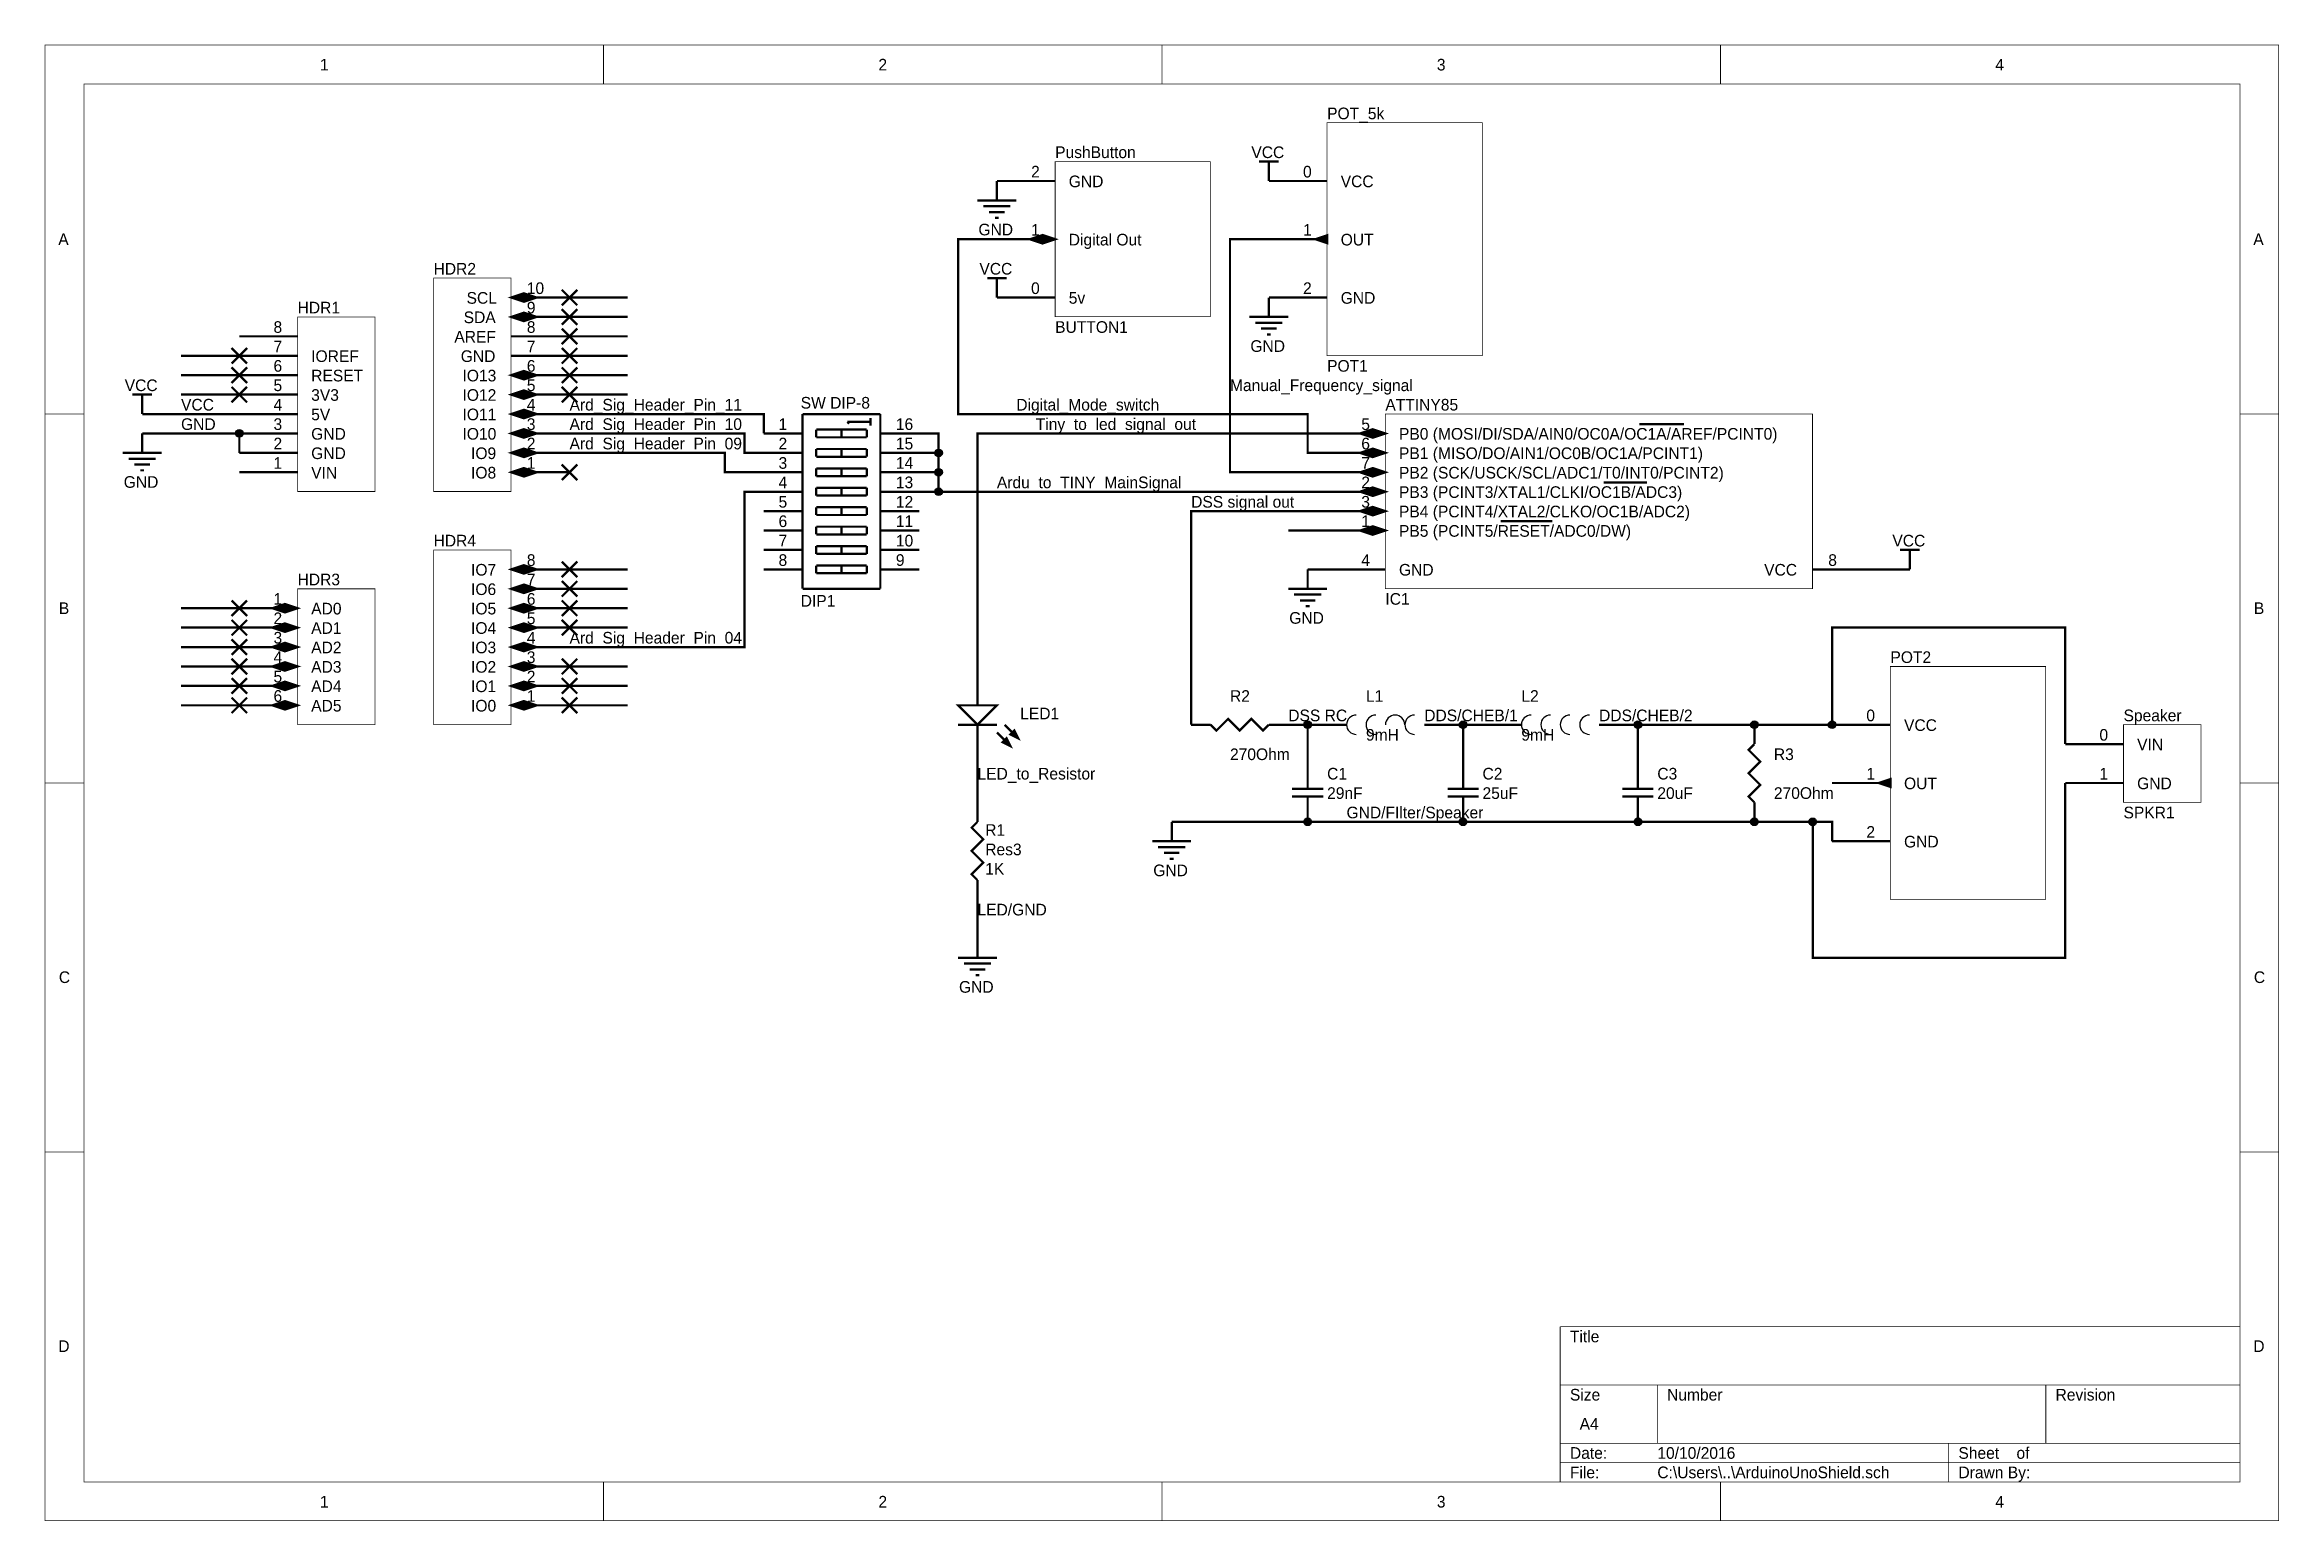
# Model space of a CAD drawing. Header units: millimetres. Extents: x 0 to 11.5, y 0 to 7.6.
import ezdxf

# ---------------------------------------------------------------- set-up
doc = ezdxf.new("R2010")
doc.units = ezdxf.units.MM
doc.header["$MEASUREMENT"] = 0
doc.layers.add('Sheet', color=255, linetype='Continuous')

msp = doc.modelspace()

# ---------------------------------------------------------------- texts
at = {"layer": 'Sheet'}
for s, p in [('1', (1.415, 7.469)), ('2', (4.29, 7.469)), ('3', (7.165, 7.469)), ('4', (10.04, 7.469)), ('POT_5k', (6.6, 7.218)), ('PushButton', (5.2, 7.018)), ('VCC', (6.21, 7.018)), ('2', (5.076, 6.918)), ('GND', (5.27, 6.868)), ('0', (6.476, 6.918)), ('VCC', (6.67, 6.868)), ('GND', (4.805, 6.62)), ('1', (5.076, 6.618)), ('1', (6.476, 6.618)), ('A', (0.068, 6.57)), ('Digital Out', (5.27, 6.568)), ('OUT', (6.67, 6.568)), ('A', (11.368, 6.57)), ('HDR2', (2, 6.418)), ('VCC', (4.81, 6.418)), ('SCL', (2.17, 6.268)), ('10', (2.48, 6.318)), ('0', (5.076, 6.318)), ('5v', (5.27, 6.268)), ('2', (6.476, 6.318)), ('GND', (6.67, 6.268)), ('HDR1', (1.3, 6.218)), ('SDA', (2.155, 6.168)), ('9', (2.48, 6.218)), ('8', (1.176, 6.118)), ('AREF', (2.107, 6.068)), ('8', (2.48, 6.118)), ('BUTTON1', (5.2, 6.118)), ('7', (1.176, 6.018)), ('IOREF', (1.37, 5.968)), ('GND', (2.14, 5.968)), ('7', (2.48, 6.018)), ('GND', (6.205, 6.02)), ('VCC', (0.41, 5.818)), ('5', (1.176, 5.818)), ('6', (1.176, 5.918)), ('RESET', (1.37, 5.868)), ('IO13', (2.149, 5.868)), ('5', (2.48, 5.818)), ('6', (2.48, 5.918)), ('Manual_Frequency_signal', (6.1, 5.818)), ('POT1', (6.6, 5.918)), ('VCC', (0.7, 5.718)), ('4', (1.176, 5.718)), ('3V3', (1.37, 5.768)), ('IO12', (2.149, 5.768)), ('4', (2.48, 5.718)), ('Ard_Sig_Header_Pin_11', (2.7, 5.718)), ('SW DIP-8', (3.89, 5.728)), ('Digital_Mode_switch', (5, 5.718)), ('ATTINY85', (6.9, 5.718)), ('GND', (0.7, 5.618)), ('3', (1.176, 5.618)), ('5V', (1.37, 5.668)), ('IO11', (2.149, 5.668)), ('3', (2.48, 5.618)), ('Ard_Sig_Header_Pin_10', (2.7, 5.618)), ('1', (3.776, 5.618)), ('16', (4.38, 5.618)), ('Tiny_to_led_signal_out', (5.1, 5.618)), ('5', (6.776, 5.618)), ('2', (1.176, 5.518)), ('GND', (1.37, 5.568)), ('GND', (1.37, 5.468)), ('IO10', (2.149, 5.568)), ('IO9', (2.193, 5.468)), ('2', (2.48, 5.518)), ('Ard_Sig_Header_Pin_09', (2.7, 5.518)), ('2', (3.776, 5.518)), ('15', (4.38, 5.518)), ('6', (6.776, 5.518)), ('PB0 (MOSI/DI/SDA/AIN0/OC0A/OC1A/AREF/PCINT0)', (6.97, 5.568)), ('PB1 (MISO/DO/AIN1/OC0B/OC1A/PCINT1)', (6.97, 5.468)), ('1', (1.176, 5.418)), ('VIN', (1.37, 5.368)), ('IO8', (2.193, 5.368)), ('1', (2.48, 5.418)), ('3', (3.776, 5.418)), ('14', (4.38, 5.418)), ('7', (6.776, 5.418)), ('PB2 (SCK/USCK/SCL/ADC1/T0/INT0/PCINT2)', (6.97, 5.368)), ('GND', (0.405, 5.32)), ('4', (3.776, 5.318)), ('13', (4.38, 5.318)), ('Ardu_to_TINY_MainSignal', (4.9, 5.318)), ('2', (6.776, 5.318)), ('PB3 (PCINT3/XTAL1/CLKI/OC1B/ADC3)', (6.97, 5.268)), ('5', (3.776, 5.218)), ('6', (3.776, 5.118)), ('12', (4.38, 5.218)), ('11', (4.38, 5.118)), ('DSS signal out', (5.9, 5.218)), ('3', (6.776, 5.218)), ('1', (6.776, 5.118)), ('PB4 (PCINT4/XTAL2/CLKO/OC1B/ADC2)', (6.97, 5.168)), ('HDR4', (2, 5.018)), ('7', (3.776, 5.018)), ('10', (4.38, 5.018)), ('PB5 (PCINT5/RESET/ADC0/DW)', (6.97, 5.068)), ('VCC', (9.51, 5.018)), ('8', (2.48, 4.918)), ('8', (3.776, 4.918)), ('9', (4.38, 4.918)), ('4', (6.776, 4.918)), ('8', (9.18, 4.918)), ('HDR3', (1.3, 4.818)), ('IO7', (2.193, 4.868)), ('7', (2.48, 4.818)), ('GND', (6.97, 4.868)), ('VCC', (8.85, 4.868)), ('B', (0.071, 4.67)), ('1', (1.176, 4.718)), ('AD0', (1.37, 4.668)), ('IO6', (2.193, 4.768)), ('IO5', (2.193, 4.668)), ('6', (2.48, 4.718)), ('DIP1', (3.89, 4.708)), ('IC1', (6.9, 4.718)), ('B', (11.371, 4.67)), ('2', (1.176, 4.618)), ('AD1', (1.37, 4.568)), ('IO4', (2.193, 4.568)), ('5', (2.48, 4.618)), ('GND', (6.405, 4.62)), ('3', (1.176, 4.518)), ('AD2', (1.37, 4.468)), ('IO3', (2.193, 4.468)), ('4', (2.48, 4.518)), ('Ard_Sig_Header_Pin_04', (2.7, 4.518)), ('4', (1.176, 4.418)), ('5', (1.176, 4.318)), ('AD3', (1.37, 4.368)), ('IO2', (2.193, 4.368)), ('3', (2.48, 4.418)), ('2', (2.48, 4.318)), ('POT2', (9.5, 4.418)), ('6', (1.176, 4.218)), ('AD4', (1.37, 4.268)), ('IO1', (2.193, 4.268)), ('1', (2.48, 4.218)), ('R2', (6.1, 4.218)), ('L1', (6.8, 4.218)), ('L2', (7.6, 4.218)), ('AD5', (1.37, 4.168)), ('IO0', (2.193, 4.168)), ('LED1', (5.02, 4.128)), ('DSS RC', (6.4, 4.118)), ('DDS/CHEB/1', (7.1, 4.118)), ('DDS/CHEB/2', (8, 4.118)), ('0', (9.376, 4.118)), ('Speaker', (10.7, 4.118)), ('9mH', (6.8, 4.018)), ('9mH', (7.6, 4.018)), ('VCC', (9.57, 4.068)), ('0', (10.576, 4.018)), ('VIN', (10.77, 3.968)), ('270Ohm', (6.1, 3.918)), ('R3', (8.9, 3.918)), ('LED_to_Resistor', (4.8, 3.818)), ('C1', (6.6, 3.818)), ('C2', (7.4, 3.818)), ('C3', (8.3, 3.818)), ('1', (9.376, 3.818)), ('OUT', (9.57, 3.768)), ('1', (10.576, 3.818)), ('GND', (10.77, 3.768)), ('29nF', (6.6, 3.718)), ('GND/FIlter/Speaker', (6.7, 3.618)), ('25uF', (7.4, 3.718)), ('20uF', (8.3, 3.718)), ('270Ohm', (8.9, 3.718)), ('R1', (4.84, 3.528)), ('2', (9.376, 3.518)), ('SPKR1', (10.7, 3.618)), ('Res3', (4.84, 3.428)), ('GND', (9.57, 3.468)), ('1K', (4.84, 3.328)), ('GND', (5.705, 3.32)), ('LED/GND', (4.8, 3.118)), ('C', (0.071, 2.77)), ('GND', (4.705, 2.72)), ('C', (11.371, 2.77)), ('D', (0.068, 0.87)), ('Title', (7.85, 0.92)), ('D', (11.368, 0.87)), ('Size', (7.85, 0.62)), ('Number', (8.35, 0.62)), ('Revision', (10.35, 0.62)), ('A4', (7.9, 0.47)), ('Date:', (7.85, 0.32)), ('10/10/2016', (8.3, 0.32)), ('Sheet    of', (9.85, 0.32)), ('File:', (7.85, 0.22)), ('C:\\Users\\..\\ArduinoUnoShield.sch', (8.3, 0.22)), ('Drawn By:', (9.85, 0.22)), ('1', (1.415, 0.069)), ('2', (4.29, 0.069)), ('3', (7.165, 0.069)), ('4', (10.04, 0.069))]:
    msp.add_text(s, height=0.06, dxfattribs=at).set_placement(p)

# ---------------------------------------------------------------- linework, layer by layer
at = {"layer": 'Sheet'}
for points, const_width in [([(0, 7.6), (11.499, 7.6), (11.499, 0.001), (0, 0.001), (0, 7.6)], 0.0039), ([(2.875, 7.4), (2.875, 7.6)], 0.0039), ([(5.75, 7.4), (5.75, 7.6)], 0.0039), ([(8.625, 7.4), (8.625, 7.6)], 0.0039), ([(0.2, 7.4), (11.299, 7.4), (11.299, 0.201), (0.2, 0.201), (0.2, 7.4)], 0.0039), ([(6.6, 7.2), (7.399, 7.2), (7.399, 6.001), (6.6, 6.001), (6.6, 7.2)], 0.0039), ([(4.9, 6.9), (4.9, 6.8)], 0.0118), ([(5.2, 6.9), (4.9, 6.9)], 0.0118), ([(5.2, 7), (5.999, 7), (5.999, 6.201), (5.2, 6.201), (5.2, 7)], 0.0039), ([(6.25, 7), (6.35, 7)], 0.0118), ([(6.3, 6.9), (6.3, 7)], 0.0118), ([(6.6, 6.9), (6.3, 6.9)], 0.0118), ([(4.8, 6.8), (5, 6.8)], 0.0118), ([(4.83, 6.77), (4.97, 6.77)], 0.0118), ([(4.86, 6.74), (4.94, 6.74)], 0.0118), ([(4.89, 6.71), (4.91, 6.71)], 0.0118), ([(4.9, 6.6), (4.7, 6.6), (4.7, 5.7), (6.5, 5.7), (6.5, 5.5), (6.7, 5.5)], 0.0118), ([(5.2, 6.6), (4.9, 6.6)], 0.0118), ([(6.3, 6.6), (6.1, 6.6), (6.1, 5.4), (6.7, 5.4)], 0.0118), ([(6.6, 6.6), (6.3, 6.6)], 0.0118), ([(2, 6.4), (2.399, 6.4), (2.399, 5.301), (2, 5.301), (2, 6.4)], 0.0039), ([(2.66, 6.26), (2.74, 6.34)], 0.0118), ([(2.66, 6.34), (2.74, 6.26)], 0.0118), ([(4.85, 6.4), (4.95, 6.4)], 0.0118), ([(4.9, 6.3), (4.9, 6.4)], 0.0118), ([(2.4, 6.3), (2.7, 6.3)], 0.0118), ([(2.66, 6.16), (2.74, 6.24)], 0.0118), ([(2.66, 6.24), (2.74, 6.16)], 0.0118), ([(3, 6.3), (2.7, 6.3)], 0.0118), ([(5.2, 6.3), (4.9, 6.3)], 0.0118), ([(6.3, 6.3), (6.3, 6.2)], 0.0118), ([(6.6, 6.3), (6.3, 6.3)], 0.0118), ([(1.3, 6.1), (1, 6.1)], 0.0118), ([(1.3, 6.2), (1.699, 6.2), (1.699, 5.301), (1.3, 5.301), (1.3, 6.2)], 0.0039), ([(2.4, 6.2), (2.7, 6.2)], 0.0118), ([(2.4, 6.1), (2.7, 6.1)], 0.0118), ([(2.66, 6.06), (2.74, 6.14)], 0.0118), ([(2.66, 6.14), (2.74, 6.06)], 0.0118), ([(3, 6.2), (2.7, 6.2)], 0.0118), ([(3, 6.1), (2.7, 6.1)], 0.0118), ([(6.2, 6.2), (6.4, 6.2)], 0.0118), ([(6.23, 6.17), (6.37, 6.17)], 0.0118), ([(6.26, 6.14), (6.34, 6.14)], 0.0118), ([(6.29, 6.11), (6.31, 6.11)], 0.0118), ([(1, 6), (0.7, 6)], 0.0118), ([(0.96, 5.96), (1.04, 6.04)], 0.0118), ([(0.96, 6.04), (1.04, 5.96)], 0.0118), ([(1.3, 6), (1, 6)], 0.0118), ([(2.4, 6), (2.7, 6)], 0.0118), ([(2.66, 5.96), (2.74, 6.04)], 0.0118), ([(2.66, 6.04), (2.74, 5.96)], 0.0118), ([(3, 6), (2.7, 6)], 0.0118), ([(1, 5.9), (0.7, 5.9)], 0.0118), ([(0.96, 5.86), (1.04, 5.94)], 0.0118), ([(0.96, 5.94), (1.04, 5.86)], 0.0118), ([(1.3, 5.9), (1, 5.9)], 0.0118), ([(2.4, 5.9), (2.7, 5.9)], 0.0118), ([(2.66, 5.86), (2.74, 5.94)], 0.0118), ([(2.66, 5.94), (2.74, 5.86)], 0.0118), ([(2.7, 5.9), (3, 5.9)], 0.0118), ([(0.45, 5.8), (0.55, 5.8)], 0.0118), ([(0.5, 5.7), (0.5, 5.8)], 0.0118), ([(1, 5.8), (0.7, 5.8)], 0.0118), ([(0.96, 5.76), (1.04, 5.84)], 0.0118), ([(0.96, 5.84), (1.04, 5.76)], 0.0118), ([(1.3, 5.8), (1, 5.8)], 0.0118), ([(2.4, 5.8), (2.7, 5.8)], 0.0118), ([(2.66, 5.76), (2.74, 5.84)], 0.0118), ([(2.66, 5.84), (2.74, 5.76)], 0.0118), ([(2.7, 5.8), (3, 5.8)], 0.0118), ([(0.2, 5.7), (0, 5.7)], 0.0039), ([(0.5, 5.7), (1, 5.7)], 0.0118), ([(1.3, 5.7), (1, 5.7)], 0.0118), ([(2.4, 5.7), (2.7, 5.7)], 0.0118), ([(2.7, 5.7), (3.7, 5.7), (3.7, 5.6)], 0.0118), ([(3.9, 5.7), (3.9, 4.8)], 0.0118), ([(4.3, 5.7), (3.9, 5.7)], 0.0118), ([(4.14, 5.65), (4.13, 5.66)], 0.0118), ([(4.13, 5.66), (4.25, 5.66)], 0.0118), ([(4.25, 5.68), (4.25, 5.64)], 0.0118), ([(4.3, 4.8), (4.3, 5.7)], 0.0118), ([(6.9, 5.7), (9.099, 5.7), (9.099, 4.801), (6.9, 4.801), (6.9, 5.7)], 0.0039), ([(8.271, 5.648), (8.208, 5.648)], 0.0118), ([(8.33, 5.648), (8.271, 5.648)], 0.0118), ([(8.374, 5.648), (8.33, 5.648)], 0.0118), ([(8.437, 5.648), (8.374, 5.648)], 0.0118), ([(11.3, 5.7), (11.5, 5.7)], 0.0039), ([(0.5, 5.6), (0.5, 5.5)], 0.0118), ([(0.5, 5.6), (1, 5.6)], 0.0118), ([(1.3, 5.6), (1, 5.6)], 0.0118), ([(1, 5.5), (1, 5.6)], 0.0118), ([(2.4, 5.6), (2.7, 5.6)], 0.0118), ([(2.7, 5.6), (3.6, 5.6), (3.6, 5.5), (3.7, 5.5)], 0.0118), ([(3.9, 5.6), (3.7, 5.6)], 0.0118), ([(3.97, 5.62), (4.23, 5.62)], 0.0118), ([(3.97, 5.58), (3.97, 5.62)], 0.0118), ([(4.23, 5.58), (3.97, 5.58)], 0.0118), ([(3.97, 5.52), (4.23, 5.52)], 0.0118), ([(3.97, 5.48), (3.97, 5.52)], 0.0118), ([(4.1, 5.62), (4.1, 5.58)], 0.0118), ([(4.1, 5.52), (4.1, 5.48)], 0.0118), ([(4.23, 5.62), (4.23, 5.58)], 0.0118), ([(4.23, 5.52), (4.23, 5.48)], 0.0118), ([(4.3, 5.6), (4.5, 5.6)], 0.0118), ([(4.5, 5.6), (4.6, 5.6), (4.6, 5.5), (4.6, 5.4), (4.6, 5.3), (4.5, 5.3)], 0.0118), ([(6.7, 5.6), (4.8, 5.6), (4.8, 4.4)], 0.0118), ([(6.9, 5.6), (6.7, 5.6)], 0.0118), ([(0.4, 5.5), (0.6, 5.5)], 0.0118), ([(0.43, 5.47), (0.57, 5.47)], 0.0118), ([(0.46, 5.44), (0.54, 5.44)], 0.0118), ([(0.49, 5.41), (0.51, 5.41)], 0.0118), ([(1.3, 5.5), (1, 5.5)], 0.0118), ([(2.4, 5.5), (2.7, 5.5)], 0.0118), ([(2.66, 5.36), (2.74, 5.44)], 0.0118), ([(2.66, 5.44), (2.74, 5.36)], 0.0118), ([(2.7, 5.5), (3.5, 5.5), (3.5, 5.4), (3.7, 5.4)], 0.0118), ([(3.9, 5.5), (3.7, 5.5)], 0.0118), ([(4.23, 5.48), (3.97, 5.48)], 0.0118), ([(3.97, 5.42), (4.23, 5.42)], 0.0118), ([(3.97, 5.38), (3.97, 5.42)], 0.0118), ([(4.1, 5.42), (4.1, 5.38)], 0.0118), ([(4.23, 5.42), (4.23, 5.38)], 0.0118), ([(4.3, 5.5), (4.5, 5.5)], 0.0118), ([(4.5, 5.5), (4.6, 5.5)], 0.0118), ([(6.9, 5.5), (6.7, 5.5)], 0.0118), ([(1.3, 5.4), (1, 5.4)], 0.0118), ([(2.4, 5.4), (2.7, 5.4)], 0.0118), ([(2.7, 4.5), (3.6, 4.5), (3.6, 5.3), (3.7, 5.3)], 0.0118), ([(3.9, 5.4), (3.7, 5.4)], 0.0118), ([(3.9, 5.3), (3.7, 5.3)], 0.0118), ([(4.23, 5.38), (3.97, 5.38)], 0.0118), ([(3.97, 5.32), (4.23, 5.32)], 0.0118), ([(3.97, 5.28), (3.97, 5.32)], 0.0118), ([(4.1, 5.32), (4.1, 5.28)], 0.0118), ([(4.23, 5.32), (4.23, 5.28)], 0.0118), ([(4.3, 5.4), (4.5, 5.4)], 0.0118), ([(4.3, 5.3), (4.5, 5.3)], 0.0118), ([(4.5, 5.4), (4.6, 5.4)], 0.0118), ([(4.6, 5.3), (6.7, 5.3)], 0.0118), ([(6.9, 5.4), (6.7, 5.4)], 0.0118), ([(6.9, 5.3), (6.7, 5.3)], 0.0118), ([(8.086, 5.348), (8.023, 5.348)], 0.0118), ([(8.145, 5.348), (8.086, 5.348)], 0.0118), ([(8.189, 5.348), (8.145, 5.348)], 0.0118), ([(8.247, 5.348), (8.189, 5.348)], 0.0118), ([(3.9, 5.2), (3.7, 5.2)], 0.0118), ([(4.23, 5.28), (3.97, 5.28)], 0.0118), ([(3.97, 5.22), (4.23, 5.22)], 0.0118), ([(3.97, 5.18), (3.97, 5.22)], 0.0118), ([(4.23, 5.18), (3.97, 5.18)], 0.0118), ([(4.1, 5.22), (4.1, 5.18)], 0.0118), ([(4.23, 5.22), (4.23, 5.18)], 0.0118), ([(4.3, 5.2), (4.5, 5.2)], 0.0118), ([(6.7, 5.2), (5.9, 5.2), (5.9, 4.1)], 0.0118), ([(6.9, 5.2), (6.7, 5.2)], 0.0118), ([(3.9, 5.1), (3.7, 5.1)], 0.0118), ([(3.97, 5.12), (4.23, 5.12)], 0.0118), ([(3.97, 5.08), (3.97, 5.12)], 0.0118), ([(4.23, 5.08), (3.97, 5.08)], 0.0118), ([(4.1, 5.12), (4.1, 5.08)], 0.0118), ([(4.23, 5.12), (4.23, 5.08)], 0.0118), ([(4.3, 5.1), (4.5, 5.1)], 0.0118), ([(6.7, 5.1), (6.4, 5.1)], 0.0118), ([(6.9, 5.1), (6.7, 5.1)], 0.0118), ([(7.551, 5.148), (7.493, 5.148)], 0.0118), ([(7.604, 5.148), (7.551, 5.148)], 0.0118), ([(7.653, 5.148), (7.604, 5.148)], 0.0118), ([(7.706, 5.148), (7.653, 5.148)], 0.0118), ([(7.76, 5.148), (7.706, 5.148)], 0.0118), ([(2, 5), (2.399, 5), (2.399, 4.101), (2, 4.101), (2, 5)], 0.0039), ([(3.9, 5), (3.7, 5)], 0.0118), ([(3.97, 5.02), (4.23, 5.02)], 0.0118), ([(3.97, 4.98), (3.97, 5.02)], 0.0118), ([(4.23, 4.98), (3.97, 4.98)], 0.0118), ([(4.1, 5.02), (4.1, 4.98)], 0.0118), ([(4.23, 5.02), (4.23, 4.98)], 0.0118), ([(4.3, 5), (4.5, 5)], 0.0118), ([(9.55, 5), (9.65, 5)], 0.0118), ([(9.6, 4.9), (9.6, 5)], 0.0118), ([(2.4, 4.9), (2.7, 4.9)], 0.0118), ([(2.66, 4.86), (2.74, 4.94)], 0.0118), ([(2.66, 4.94), (2.74, 4.86)], 0.0118), ([(2.66, 4.76), (2.74, 4.84)], 0.0118), ([(2.66, 4.84), (2.74, 4.76)], 0.0118), ([(2.7, 4.9), (3, 4.9)], 0.0118), ([(3.9, 4.9), (3.7, 4.9)], 0.0118), ([(3.97, 4.92), (4.23, 4.92)], 0.0118), ([(3.97, 4.88), (3.97, 4.92)], 0.0118), ([(4.23, 4.88), (3.97, 4.88)], 0.0118), ([(4.1, 4.92), (4.1, 4.88)], 0.0118), ([(4.23, 4.92), (4.23, 4.88)], 0.0118), ([(4.3, 4.9), (4.5, 4.9)], 0.0118), ([(6.5, 4.9), (6.5, 4.8)], 0.0118), ([(6.5, 4.9), (6.7, 4.9)], 0.0118), ([(6.9, 4.9), (6.7, 4.9)], 0.0118), ([(9.1, 4.9), (9.3, 4.9)], 0.0118), ([(9.6, 4.9), (9.3, 4.9)], 0.0118), ([(0.96, 4.66), (1.04, 4.74)], 0.0118), ([(0.96, 4.74), (1.04, 4.66)], 0.0118), ([(1.3, 4.8), (1.699, 4.8), (1.699, 4.101), (1.3, 4.101), (1.3, 4.8)], 0.0039), ([(2.4, 4.8), (2.7, 4.8)], 0.0118), ([(2.66, 4.66), (2.74, 4.74)], 0.0118), ([(2.66, 4.74), (2.74, 4.66)], 0.0118), ([(2.7, 4.8), (3, 4.8)], 0.0118), ([(3.9, 4.8), (4.3, 4.8)], 0.0118), ([(6.4, 4.8), (6.6, 4.8)], 0.0118), ([(6.43, 4.77), (6.57, 4.77)], 0.0118), ([(6.46, 4.74), (6.54, 4.74)], 0.0118), ([(1, 4.7), (0.7, 4.7)], 0.0118), ([(1, 4.6), (0.7, 4.6)], 0.0118), ([(0.96, 4.56), (1.04, 4.64)], 0.0118), ([(0.96, 4.64), (1.04, 4.56)], 0.0118), ([(1.3, 4.7), (1, 4.7)], 0.0118), ([(1.3, 4.6), (1, 4.6)], 0.0118), ([(2.4, 4.7), (2.7, 4.7)], 0.0118), ([(2.4, 4.6), (2.7, 4.6)], 0.0118), ([(2.66, 4.56), (2.74, 4.64)], 0.0118), ([(2.66, 4.64), (2.74, 4.56)], 0.0118), ([(2.7, 4.7), (3, 4.7)], 0.0118), ([(2.7, 4.6), (3, 4.6)], 0.0118), ([(6.49, 4.71), (6.51, 4.71)], 0.0118), ([(8.2, 4.1), (8.8, 4.1), (9.2, 4.1), (9.2, 4.6), (10.4, 4.6), (10.4, 4)], 0.0118), ([(1, 4.5), (0.7, 4.5)], 0.0118), ([(0.96, 4.46), (1.04, 4.54)], 0.0118), ([(0.96, 4.54), (1.04, 4.46)], 0.0118), ([(1.3, 4.5), (1, 4.5)], 0.0118), ([(2.4, 4.5), (2.7, 4.5)], 0.0118), ([(1, 4.4), (0.7, 4.4)], 0.0118), ([(0.96, 4.36), (1.04, 4.44)], 0.0118), ([(0.96, 4.44), (1.04, 4.36)], 0.0118), ([(1.3, 4.4), (1, 4.4)], 0.0118), ([(2.4, 4.4), (2.7, 4.4)], 0.0118), ([(2.66, 4.36), (2.74, 4.44)], 0.0118), ([(2.66, 4.44), (2.74, 4.36)], 0.0118), ([(2.7, 4.4), (3, 4.4)], 0.0118), ([(4.8, 4.2), (4.8, 4.4)], 0.0118), ([(9.5, 4.4), (10.299, 4.4), (10.299, 3.201), (9.5, 3.201), (9.5, 4.4)], 0.0039), ([(1, 4.3), (0.7, 4.3)], 0.0118), ([(0.96, 4.26), (1.04, 4.34)], 0.0118), ([(0.96, 4.34), (1.04, 4.26)], 0.0118), ([(1.3, 4.3), (1, 4.3)], 0.0118), ([(2.4, 4.3), (2.7, 4.3)], 0.0118), ([(2.66, 4.26), (2.74, 4.34)], 0.0118), ([(2.66, 4.34), (2.74, 4.26)], 0.0118), ([(2.7, 4.3), (3, 4.3)], 0.0118), ([(1, 4.2), (0.7, 4.2)], 0.0118), ([(0.96, 4.16), (1.04, 4.24)], 0.0118), ([(0.96, 4.24), (1.04, 4.16)], 0.0118), ([(1.3, 4.2), (1, 4.2)], 0.0118), ([(2.4, 4.2), (2.7, 4.2)], 0.0118), ([(2.66, 4.16), (2.74, 4.24)], 0.0118), ([(2.66, 4.24), (2.74, 4.16)], 0.0118), ([(2.7, 4.2), (3, 4.2)], 0.0118), ([(4.9, 4.1), (4.7, 4.1)], 0.0118), ([(4.8, 4.1), (4.8, 3.9)], 0.0118), ([(4.9, 4.06), (4.97, 3.99)], 0.0118), ([(4.94, 4.1), (5.01, 4.03)], 0.0118), ([(6, 4.1), (5.9, 4.1)], 0.0118), ([(6, 4.1), (6.03, 4.07), (6.09, 4.13), (6.15, 4.07), (6.21, 4.13), (6.27, 4.07), (6.3, 4.1)], 0.0118), ([(6.3, 4.1), (6.4, 4.1)], 0.0118), ([(6.6, 4.1), (6.5, 4.1), (6.4, 4.1)], 0.0118), ([(6.5, 4.1), (6.5, 3.9)], 0.0118), ([(6.7, 4.1), (6.6, 4.1)], 0.0118), ([(7.1, 4.1), (7.2, 4.1)], 0.0118), ([(7.3, 3.9), (7.3, 4.1), (7.2, 4.1)], 0.0118), ([(7.3, 4.1), (7.5, 4.1)], 0.0118), ([(7.6, 4.1), (7.5, 4.1)], 0.0118), ([(8, 4.1), (8.1, 4.1)], 0.0118), ([(8.1, 4.1), (8.2, 4.1), (8.2, 3.9)], 0.0118), ([(8.8, 4), (8.8, 4.1)], 0.0118), ([(9.5, 4.1), (9.2, 4.1)], 0.0118), ([(10.7, 4.1), (11.099, 4.1), (11.099, 3.701), (10.7, 3.701), (10.7, 4.1)], 0.0039), ([(8.8, 4), (8.77, 3.97), (8.83, 3.91), (8.77, 3.85), (8.83, 3.79), (8.77, 3.73), (8.8, 3.7)], 0.0118), ([(10.7, 4), (10.4, 4)], 0.0118), ([(0.2, 3.8), (0, 3.8)], 0.0039), ([(4.8, 3.7), (4.8, 3.9)], 0.0118), ([(6.5, 3.8), (6.5, 3.9)], 0.0118), ([(6.5, 3.8), (6.5, 3.77)], 0.0118), ([(7.3, 3.8), (7.3, 3.9)], 0.0118), ([(7.3, 3.8), (7.3, 3.77)], 0.0118), ([(8.2, 3.8), (8.2, 3.9)], 0.0118), ([(8.2, 3.8), (8.2, 3.77)], 0.0118), ([(9.1, 3.6), (9.1, 2.9), (10.4, 2.9), (10.4, 3.8)], 0.0118), ([(9.5, 3.8), (9.2, 3.8)], 0.0118), ([(10.7, 3.8), (10.4, 3.8)], 0.0118), ([(11.3, 3.8), (11.5, 3.8)], 0.0039), ([(4.8, 3.6), (4.8, 3.7)], 0.0118), ([(6.42, 3.77), (6.58, 3.77)], 0.0118), ([(6.58, 3.73), (6.42, 3.73)], 0.0118), ([(6.5, 3.7), (6.5, 3.73)], 0.0118), ([(6.5, 3.7), (6.5, 3.6)], 0.0118), ([(7.22, 3.77), (7.38, 3.77)], 0.0118), ([(7.38, 3.73), (7.22, 3.73)], 0.0118), ([(7.3, 3.7), (7.3, 3.73)], 0.0118), ([(7.3, 3.7), (7.3, 3.6)], 0.0118), ([(8.12, 3.77), (8.28, 3.77)], 0.0118), ([(8.28, 3.73), (8.12, 3.73)], 0.0118), ([(8.2, 3.7), (8.2, 3.73)], 0.0118), ([(8.2, 3.7), (8.2, 3.6)], 0.0118), ([(8.8, 3.7), (8.8, 3.6)], 0.0118), ([(4.8, 3.6), (4.77, 3.57), (4.83, 3.51), (4.77, 3.45), (4.83, 3.39), (4.77, 3.33), (4.8, 3.3)], 0.0118), ([(5.8, 3.6), (5.8, 3.5)], 0.0118), ([(9.2, 3.5), (9.2, 3.6), (9.1, 3.6), (8.8, 3.6), (8.2, 3.6), (7.3, 3.6), (6.5, 3.6), (5.8, 3.6)], 0.0118), ([(5.7, 3.5), (5.9, 3.5)], 0.0118), ([(5.73, 3.47), (5.87, 3.47)], 0.0118), ([(9.5, 3.5), (9.2, 3.5)], 0.0118), ([(5.76, 3.44), (5.84, 3.44)], 0.0118), ([(5.79, 3.41), (5.81, 3.41)], 0.0118), ([(4.8, 3.3), (4.8, 3.2)], 0.0118), ([(4.8, 3), (4.8, 3.2)], 0.0118), ([(4.8, 3), (4.8, 2.9)], 0.0118), ([(4.7, 2.9), (4.9, 2.9)], 0.0118), ([(4.73, 2.87), (4.87, 2.87)], 0.0118), ([(4.76, 2.84), (4.84, 2.84)], 0.0118), ([(4.79, 2.81), (4.81, 2.81)], 0.0118), ([(0.2, 1.9), (0, 1.9)], 0.0039), ([(11.3, 1.9), (11.5, 1.9)], 0.0039), ([(7.8, 1), (11.3, 1)], 0.0039), ([(7.8, 0.2), (7.8, 1)], 0.0039), ([(7.8, 0.7), (11.3, 0.7)], 0.0039), ([(8.3, 0.4), (8.3, 0.7)], 0.0039), ([(10.3, 0.4), (10.3, 0.7)], 0.0039), ([(7.8, 0.4), (11.3, 0.4)], 0.0039), ([(9.8, 0.2), (9.8, 0.4)], 0.0039), ([(7.8, 0.3), (11.3, 0.3)], 0.0039), ([(2.875, 0.2), (2.875, 0)], 0.0039), ([(5.75, 0.2), (5.75, 0)], 0.0039), ([(8.625, 0.2), (8.625, 0)], 0.0039)]:
    msp.add_lwpolyline(points, dxfattribs=dict(at, const_width=const_width))
at = {"layer": 'Sheet', "const_width": 0.0118}
for points in [[(5.13, 6.58), (5.07, 6.6), (5.13, 6.62), (5.13, 6.58)], [(5.13, 6.62), (5.13, 6.58), (5.07, 6.6), (5.13, 6.62)], [(5.2, 6.6), (5.14, 6.58), (5.14, 6.62), (5.2, 6.6)], [(5.14, 6.62), (5.2, 6.6), (5.14, 6.58), (5.14, 6.62)], [(6.6, 6.58), (6.54, 6.6), (6.6, 6.62), (6.6, 6.58)], [(6.54, 6.6), (6.6, 6.62), (6.6, 6.58), (6.54, 6.6)], [(2.46, 6.28), (2.4, 6.3), (2.46, 6.32), (2.46, 6.28)], [(2.46, 6.32), (2.4, 6.3), (2.46, 6.28), (2.46, 6.32)], [(2.53, 6.3), (2.47, 6.28), (2.47, 6.32), (2.53, 6.3)], [(2.47, 6.32), (2.47, 6.28), (2.53, 6.3), (2.47, 6.32)], [(2.46, 6.18), (2.4, 6.2), (2.46, 6.22), (2.46, 6.18)], [(2.46, 6.22), (2.4, 6.2), (2.46, 6.18), (2.46, 6.22)], [(2.53, 6.2), (2.47, 6.18), (2.47, 6.22), (2.53, 6.2)], [(2.47, 6.22), (2.47, 6.18), (2.53, 6.2), (2.47, 6.22)], [(2.46, 5.88), (2.4, 5.9), (2.46, 5.92), (2.46, 5.88)], [(2.46, 5.92), (2.4, 5.9), (2.46, 5.88), (2.46, 5.92)], [(2.53, 5.9), (2.47, 5.88), (2.47, 5.92), (2.53, 5.9)], [(2.47, 5.92), (2.47, 5.88), (2.53, 5.9), (2.47, 5.92)], [(2.46, 5.78), (2.4, 5.8), (2.46, 5.82), (2.46, 5.78)], [(2.46, 5.82), (2.4, 5.8), (2.46, 5.78), (2.46, 5.82)], [(2.53, 5.8), (2.47, 5.78), (2.47, 5.82), (2.53, 5.8)], [(2.47, 5.82), (2.47, 5.78), (2.53, 5.8), (2.47, 5.82)], [(2.46, 5.68), (2.4, 5.7), (2.46, 5.72), (2.46, 5.68)], [(2.46, 5.72), (2.4, 5.7), (2.46, 5.68), (2.46, 5.72)], [(2.53, 5.7), (2.47, 5.68), (2.47, 5.72), (2.53, 5.7)], [(2.47, 5.72), (2.47, 5.68), (2.53, 5.7), (2.47, 5.72)], [(2.46, 5.58), (2.4, 5.6), (2.46, 5.62), (2.46, 5.58)], [(2.46, 5.62), (2.4, 5.6), (2.46, 5.58), (2.46, 5.62)], [(2.46, 5.48), (2.4, 5.5), (2.46, 5.52), (2.46, 5.48)], [(2.46, 5.52), (2.4, 5.5), (2.46, 5.48), (2.46, 5.52)], [(2.53, 5.6), (2.47, 5.58), (2.47, 5.62), (2.53, 5.6)], [(2.47, 5.62), (2.47, 5.58), (2.53, 5.6), (2.47, 5.62)], [(2.53, 5.5), (2.47, 5.48), (2.47, 5.52), (2.53, 5.5)], [(2.47, 5.52), (2.47, 5.48), (2.53, 5.5), (2.47, 5.52)], [(6.83, 5.58), (6.77, 5.6), (6.83, 5.62), (6.83, 5.58)], [(6.83, 5.62), (6.83, 5.58), (6.77, 5.6), (6.83, 5.62)], [(6.83, 5.48), (6.77, 5.5), (6.83, 5.52), (6.83, 5.48)], [(6.83, 5.52), (6.83, 5.48), (6.77, 5.5), (6.83, 5.52)], [(6.9, 5.6), (6.84, 5.58), (6.84, 5.62), (6.9, 5.6)], [(6.84, 5.62), (6.9, 5.6), (6.84, 5.58), (6.84, 5.62)], [(6.9, 5.5), (6.84, 5.48), (6.84, 5.52), (6.9, 5.5)], [(6.84, 5.52), (6.9, 5.5), (6.84, 5.48), (6.84, 5.52)], [(2.46, 5.38), (2.4, 5.4), (2.46, 5.42), (2.46, 5.38)], [(2.46, 5.42), (2.4, 5.4), (2.46, 5.38), (2.46, 5.42)], [(2.53, 5.4), (2.47, 5.38), (2.47, 5.42), (2.53, 5.4)], [(2.47, 5.42), (2.47, 5.38), (2.53, 5.4), (2.47, 5.42)], [(6.83, 5.38), (6.77, 5.4), (6.83, 5.42), (6.83, 5.38)], [(6.83, 5.42), (6.83, 5.38), (6.77, 5.4), (6.83, 5.42)], [(6.9, 5.4), (6.84, 5.38), (6.84, 5.42), (6.9, 5.4)], [(6.84, 5.42), (6.9, 5.4), (6.84, 5.38), (6.84, 5.42)], [(6.83, 5.28), (6.77, 5.3), (6.83, 5.32), (6.83, 5.28)], [(6.83, 5.32), (6.83, 5.28), (6.77, 5.3), (6.83, 5.32)], [(6.9, 5.3), (6.84, 5.28), (6.84, 5.32), (6.9, 5.3)], [(6.84, 5.32), (6.9, 5.3), (6.84, 5.28), (6.84, 5.32)], [(6.83, 5.18), (6.77, 5.2), (6.83, 5.22), (6.83, 5.18)], [(6.83, 5.22), (6.83, 5.18), (6.77, 5.2), (6.83, 5.22)], [(6.9, 5.2), (6.84, 5.18), (6.84, 5.22), (6.9, 5.2)], [(6.84, 5.22), (6.9, 5.2), (6.84, 5.18), (6.84, 5.22)], [(6.83, 5.08), (6.77, 5.1), (6.83, 5.12), (6.83, 5.08)], [(6.83, 5.12), (6.83, 5.08), (6.77, 5.1), (6.83, 5.12)], [(6.9, 5.1), (6.84, 5.08), (6.84, 5.12), (6.9, 5.1)], [(6.84, 5.12), (6.9, 5.1), (6.84, 5.08), (6.84, 5.12)], [(2.46, 4.88), (2.4, 4.9), (2.46, 4.92), (2.46, 4.88)], [(2.46, 4.92), (2.4, 4.9), (2.46, 4.88), (2.46, 4.92)], [(2.53, 4.9), (2.47, 4.88), (2.47, 4.92), (2.53, 4.9)], [(2.47, 4.92), (2.47, 4.88), (2.53, 4.9), (2.47, 4.92)], [(1.23, 4.68), (1.17, 4.7), (1.23, 4.72), (1.23, 4.68)], [(1.23, 4.72), (1.23, 4.68), (1.17, 4.7), (1.23, 4.72)], [(1.3, 4.7), (1.24, 4.68), (1.24, 4.72), (1.3, 4.7)], [(1.24, 4.72), (1.3, 4.7), (1.24, 4.68), (1.24, 4.72)], [(2.46, 4.78), (2.4, 4.8), (2.46, 4.82), (2.46, 4.78)], [(2.46, 4.82), (2.4, 4.8), (2.46, 4.78), (2.46, 4.82)], [(2.46, 4.68), (2.4, 4.7), (2.46, 4.72), (2.46, 4.68)], [(2.46, 4.72), (2.4, 4.7), (2.46, 4.68), (2.46, 4.72)], [(2.53, 4.8), (2.47, 4.78), (2.47, 4.82), (2.53, 4.8)], [(2.47, 4.82), (2.47, 4.78), (2.53, 4.8), (2.47, 4.82)], [(2.53, 4.7), (2.47, 4.68), (2.47, 4.72), (2.53, 4.7)], [(2.47, 4.72), (2.47, 4.68), (2.53, 4.7), (2.47, 4.72)], [(1.23, 4.58), (1.17, 4.6), (1.23, 4.62), (1.23, 4.58)], [(1.23, 4.62), (1.23, 4.58), (1.17, 4.6), (1.23, 4.62)], [(1.3, 4.6), (1.24, 4.58), (1.24, 4.62), (1.3, 4.6)], [(1.24, 4.62), (1.3, 4.6), (1.24, 4.58), (1.24, 4.62)], [(2.46, 4.58), (2.4, 4.6), (2.46, 4.62), (2.46, 4.58)], [(2.46, 4.62), (2.4, 4.6), (2.46, 4.58), (2.46, 4.62)], [(2.53, 4.6), (2.47, 4.58), (2.47, 4.62), (2.53, 4.6)], [(2.47, 4.62), (2.47, 4.58), (2.53, 4.6), (2.47, 4.62)], [(1.23, 4.48), (1.17, 4.5), (1.23, 4.52), (1.23, 4.48)], [(1.23, 4.52), (1.23, 4.48), (1.17, 4.5), (1.23, 4.52)], [(1.3, 4.5), (1.24, 4.48), (1.24, 4.52), (1.3, 4.5)], [(1.24, 4.52), (1.3, 4.5), (1.24, 4.48), (1.24, 4.52)], [(2.46, 4.48), (2.4, 4.5), (2.46, 4.52), (2.46, 4.48)], [(2.46, 4.52), (2.4, 4.5), (2.46, 4.48), (2.46, 4.52)], [(2.53, 4.5), (2.47, 4.48), (2.47, 4.52), (2.53, 4.5)], [(2.47, 4.52), (2.47, 4.48), (2.53, 4.5), (2.47, 4.52)], [(1.23, 4.38), (1.17, 4.4), (1.23, 4.42), (1.23, 4.38)], [(1.23, 4.42), (1.23, 4.38), (1.17, 4.4), (1.23, 4.42)], [(1.3, 4.4), (1.24, 4.38), (1.24, 4.42), (1.3, 4.4)], [(1.24, 4.42), (1.3, 4.4), (1.24, 4.38), (1.24, 4.42)], [(2.46, 4.38), (2.4, 4.4), (2.46, 4.42), (2.46, 4.38)], [(2.46, 4.42), (2.4, 4.4), (2.46, 4.38), (2.46, 4.42)], [(2.53, 4.4), (2.47, 4.38), (2.47, 4.42), (2.53, 4.4)], [(2.47, 4.42), (2.47, 4.38), (2.53, 4.4), (2.47, 4.42)], [(1.23, 4.28), (1.17, 4.3), (1.23, 4.32), (1.23, 4.28)], [(1.23, 4.32), (1.23, 4.28), (1.17, 4.3), (1.23, 4.32)], [(1.3, 4.3), (1.24, 4.28), (1.24, 4.32), (1.3, 4.3)], [(1.24, 4.32), (1.3, 4.3), (1.24, 4.28), (1.24, 4.32)], [(2.46, 4.28), (2.4, 4.3), (2.46, 4.32), (2.46, 4.28)], [(2.46, 4.32), (2.4, 4.3), (2.46, 4.28), (2.46, 4.32)], [(2.53, 4.3), (2.47, 4.28), (2.47, 4.32), (2.53, 4.3)], [(2.47, 4.32), (2.47, 4.28), (2.53, 4.3), (2.47, 4.32)], [(1.23, 4.18), (1.17, 4.2), (1.23, 4.22), (1.23, 4.18)], [(1.23, 4.22), (1.23, 4.18), (1.17, 4.2), (1.23, 4.22)], [(1.3, 4.2), (1.24, 4.18), (1.24, 4.22), (1.3, 4.2)], [(1.24, 4.22), (1.3, 4.2), (1.24, 4.18), (1.24, 4.22)], [(2.46, 4.18), (2.4, 4.2), (2.46, 4.22), (2.46, 4.18)], [(2.46, 4.22), (2.4, 4.2), (2.46, 4.18), (2.46, 4.22)], [(2.53, 4.2), (2.47, 4.18), (2.47, 4.22), (2.53, 4.2)], [(2.47, 4.22), (2.47, 4.18), (2.53, 4.2), (2.47, 4.22)], [(4.8, 4.1), (4.7, 4.2), (4.9, 4.2), (4.8, 4.1)], [(4.7, 4.2), (4.8, 4.1), (4.9, 4.2), (4.7, 4.2)], [(4.97, 3.99), (4.93, 4.01), (4.95, 4.03), (4.97, 3.99)], [(4.97, 3.99), (4.95, 4.03), (4.93, 4.01), (4.97, 3.99)], [(5.01, 4.03), (4.97, 4.05), (4.99, 4.07), (5.01, 4.03)], [(5.01, 4.03), (4.99, 4.07), (4.97, 4.05), (5.01, 4.03)], [(9.5, 3.78), (9.44, 3.8), (9.5, 3.82), (9.5, 3.78)], [(9.44, 3.8), (9.5, 3.82), (9.5, 3.78), (9.44, 3.8)]]:
    msp.add_lwpolyline(points, close=True, dxfattribs=at)
at = {"layer": 'Sheet', "const_width": 0.02}
for points in [[(0.99, 5.6, 1), (1.01, 5.6, 1)], [(4.59, 5.5, 1), (4.61, 5.5, 1)], [(4.59, 5.4, 1), (4.61, 5.4, 1)], [(4.59, 5.3, 1), (4.61, 5.3, 1)], [(6.49, 4.1, 1), (6.51, 4.1, 1)], [(7.29, 4.1, 1), (7.31, 4.1, 1)], [(8.19, 4.1, 1), (8.21, 4.1, 1)], [(8.79, 4.1, 1), (8.81, 4.1, 1)], [(9.19, 4.1, 1), (9.21, 4.1, 1)], [(6.49, 3.6, 1), (6.51, 3.6, 1)], [(7.29, 3.6, 1), (7.31, 3.6, 1)], [(8.19, 3.6, 1), (8.21, 3.6, 1)], [(8.79, 3.6, 1), (8.81, 3.6, 1)], [(9.09, 3.6, 1), (9.11, 3.6, 1)]]:
    msp.add_lwpolyline(points, format="xyb", close=True, dxfattribs=at)
at = {"layer": 'Sheet'}
for centre, ratio in [((1, 5.6), 0.998561), ((1, 5.6), 0.998561), ((1, 5.6), 0.998561), ((1, 5.6), 0.998561), ((1, 5.6), 0.998561), ((1, 5.6), 0.998561), ((1, 5.6), 0.998561), ((4.6, 5.5), 0.998556), ((4.6, 5.5), 0.998556), ((4.6, 5.5), 0.998556), ((4.6, 5.5), 0.998556), ((4.6, 5.4), 0.998556), ((4.6, 5.4), 0.998556), ((4.6, 5.4), 0.998556), ((4.6, 5.4), 0.998556), ((4.6, 5.3), 0.998561), ((4.6, 5.3), 0.998561), ((4.6, 5.3), 0.998561), ((4.6, 5.3), 0.998561), ((6.5, 4.1), 0.999888), ((6.5, 4.1), 0.999888), ((6.5, 4.1), 0.999888), ((6.5, 4.1), 0.999888), ((7.3, 4.1), 0.999898), ((7.3, 4.1), 0.999898), ((7.3, 4.1), 0.999898), ((7.3, 4.1), 0.999898), ((8.2, 4.1), 0.998571), ((8.2, 4.1), 0.998571), ((8.2, 4.1), 0.998571), ((8.2, 4.1), 0.998571), ((8.8, 4.1), 0.998571), ((8.8, 4.1), 0.998571), ((8.8, 4.1), 0.998571), ((8.8, 4.1), 0.998571), ((8.8, 4.1), 0.998571), ((9.2, 4.1), 0.999898), ((9.2, 4.1), 0.999898), ((9.2, 4.1), 0.999898), ((9.2, 4.1), 0.999898), ((9.2, 4.1), 0.999898), ((6.5, 3.6), 0.999888), ((6.5, 3.6), 0.999888), ((6.5, 3.6), 0.999888), ((6.5, 3.6), 0.999888), ((6.5, 3.6), 0.999888), ((7.3, 3.6), 0.999898), ((7.3, 3.6), 0.999898), ((7.3, 3.6), 0.999898), ((7.3, 3.6), 0.999898), ((7.3, 3.6), 0.999898), ((8.2, 3.6), 0.998571), ((8.2, 3.6), 0.998571), ((8.2, 3.6), 0.998571), ((8.2, 3.6), 0.998571), ((8.2, 3.6), 0.998571), ((8.8, 3.6), 0.998571), ((8.8, 3.6), 0.998571), ((8.8, 3.6), 0.998571), ((8.8, 3.6), 0.998571), ((8.8, 3.6), 0.998571), ((9.1, 3.6), 0.999878), ((9.1, 3.6), 0.999878), ((9.1, 3.6), 0.999878), ((9.1, 3.6), 0.999878)]:
    msp.add_ellipse(centre, major_axis=(0, 0.0196), ratio=ratio, dxfattribs=at)
for centre, major_axis, ratio, start_param, end_param in [((6.75, 4.1), (0, 0.0496), 0.999883, 6.275268, 7.845414), ((6.85, 4.1), (0, 0.0496), 0.999887, 6.275269, 7.845249), ((6.95, 4.1), (0.0496, 0), 0.999589, 1.562413, 3.149647), ((6.95, 4.1), (0.0496, 0), 0.999589, 6.275264, 7.845598), ((7.05, 4.1), (0, 0.0496), 0.999887, 6.275264, 7.845943), ((7.65, 4.1), (0, 0.0496), 0.999887, 6.275264, 7.845959), ((7.75, 4.1), (0, 0.0496), 0.999887, 6.275265, 7.845781), ((7.85, 4.1), (0, 0.0496), 0.999887, 6.275266, 7.845604), ((7.95, 4.1), (0, 0.0496), 0.999895, 6.275268, 7.845434), ((6.75, 4.1), (0, 0.0496), 0.999883, 1.562229, 3.149646), ((6.85, 4.1), (0, 0.0496), 0.999887, 1.562064, 3.149647), ((7.05, 4.1), (0, 0.0496), 0.999887, 1.562757, 3.149642), ((7.65, 4.1), (0, 0.0496), 0.999887, 1.562773, 3.149641), ((7.75, 4.1), (0, 0.0496), 0.999887, 1.562596, 3.149643), ((7.85, 4.1), (0, 0.0496), 0.999887, 1.562419, 3.149644), ((7.95, 4.1), (0, 0.0496), 0.999895, 1.562249, 3.149646)]:
    msp.add_ellipse(centre, major_axis=major_axis, ratio=ratio, start_param=start_param, end_param=end_param, dxfattribs=at)
for points in [[(5.132, 6.623), (5.064, 6.6), (5.132, 6.577)], [(5.138, 6.577), (5.206, 6.6), (5.138, 6.623)], [(6.602, 6.623), (6.534, 6.6), (6.602, 6.577)], [(2.462, 6.323), (2.394, 6.3), (2.462, 6.277)], [(2.462, 6.223), (2.394, 6.2), (2.462, 6.177)], [(2.468, 6.277), (2.536, 6.3), (2.468, 6.323)], [(2.468, 6.177), (2.536, 6.2), (2.468, 6.223)], [(2.462, 5.923), (2.394, 5.9), (2.462, 5.877)], [(2.468, 5.877), (2.536, 5.9), (2.468, 5.923)], [(2.462, 5.823), (2.394, 5.8), (2.462, 5.777)], [(2.468, 5.777), (2.536, 5.8), (2.468, 5.823)], [(2.462, 5.723), (2.394, 5.7), (2.462, 5.677)], [(2.468, 5.677), (2.536, 5.7), (2.468, 5.723)], [(2.462, 5.623), (2.394, 5.6), (2.462, 5.577)], [(2.462, 5.523), (2.394, 5.5), (2.462, 5.477)], [(2.468, 5.577), (2.536, 5.6), (2.468, 5.623)], [(2.468, 5.477), (2.536, 5.5), (2.468, 5.523)], [(6.832, 5.623), (6.764, 5.6), (6.832, 5.577)], [(6.832, 5.523), (6.764, 5.5), (6.832, 5.477)], [(6.838, 5.577), (6.906, 5.6), (6.838, 5.623)], [(6.838, 5.477), (6.906, 5.5), (6.838, 5.523)], [(2.462, 5.423), (2.394, 5.4), (2.462, 5.377)], [(2.468, 5.377), (2.536, 5.4), (2.468, 5.423)], [(6.832, 5.423), (6.764, 5.4), (6.832, 5.377)], [(6.838, 5.377), (6.906, 5.4), (6.838, 5.423)], [(6.832, 5.323), (6.764, 5.3), (6.832, 5.277)], [(6.838, 5.277), (6.906, 5.3), (6.838, 5.323)], [(6.832, 5.223), (6.764, 5.2), (6.832, 5.177)], [(6.838, 5.177), (6.906, 5.2), (6.838, 5.223)], [(6.832, 5.123), (6.764, 5.1), (6.832, 5.077)], [(6.838, 5.077), (6.906, 5.1), (6.838, 5.123)], [(2.462, 4.923), (2.394, 4.9), (2.462, 4.877)], [(2.468, 4.877), (2.536, 4.9), (2.468, 4.923)], [(1.232, 4.723), (1.164, 4.7), (1.232, 4.677)], [(1.238, 4.677), (1.306, 4.7), (1.238, 4.723)], [(2.462, 4.823), (2.394, 4.8), (2.462, 4.777)], [(2.462, 4.723), (2.394, 4.7), (2.462, 4.677)], [(2.468, 4.777), (2.536, 4.8), (2.468, 4.823)], [(2.468, 4.677), (2.536, 4.7), (2.468, 4.723)], [(1.232, 4.623), (1.164, 4.6), (1.232, 4.577)], [(1.238, 4.577), (1.306, 4.6), (1.238, 4.623)], [(2.462, 4.623), (2.394, 4.6), (2.462, 4.577)], [(2.468, 4.577), (2.536, 4.6), (2.468, 4.623)], [(1.232, 4.523), (1.164, 4.5), (1.232, 4.477)], [(1.238, 4.477), (1.306, 4.5), (1.238, 4.523)], [(2.462, 4.523), (2.394, 4.5), (2.462, 4.477)], [(2.468, 4.477), (2.536, 4.5), (2.468, 4.523)], [(1.232, 4.423), (1.164, 4.4), (1.232, 4.377)], [(1.238, 4.377), (1.306, 4.4), (1.238, 4.423)], [(2.462, 4.423), (2.394, 4.4), (2.462, 4.377)], [(2.468, 4.377), (2.536, 4.4), (2.468, 4.423)], [(1.232, 4.323), (1.164, 4.3), (1.232, 4.277)], [(1.238, 4.277), (1.306, 4.3), (1.238, 4.323)], [(2.462, 4.323), (2.394, 4.3), (2.462, 4.277)], [(2.468, 4.277), (2.536, 4.3), (2.468, 4.323)], [(1.232, 4.223), (1.164, 4.2), (1.232, 4.177)], [(1.238, 4.177), (1.306, 4.2), (1.238, 4.223)], [(2.462, 4.223), (2.394, 4.2), (2.462, 4.177)], [(2.468, 4.177), (2.536, 4.2), (2.468, 4.223)], [(9.502, 3.823), (9.434, 3.8), (9.502, 3.777)]]:
    msp.add_solid(points, dxfattribs=at)

msp.set_redraw_order([(e.dxf.handle, doc.entitydb.next_handle()) for e in msp.query("TEXT MTEXT ATTDEF DIMENSION ARC_DIMENSION")])  # texts and dimensions are drawn at this point

doc.saveas('drawing.dxf')
